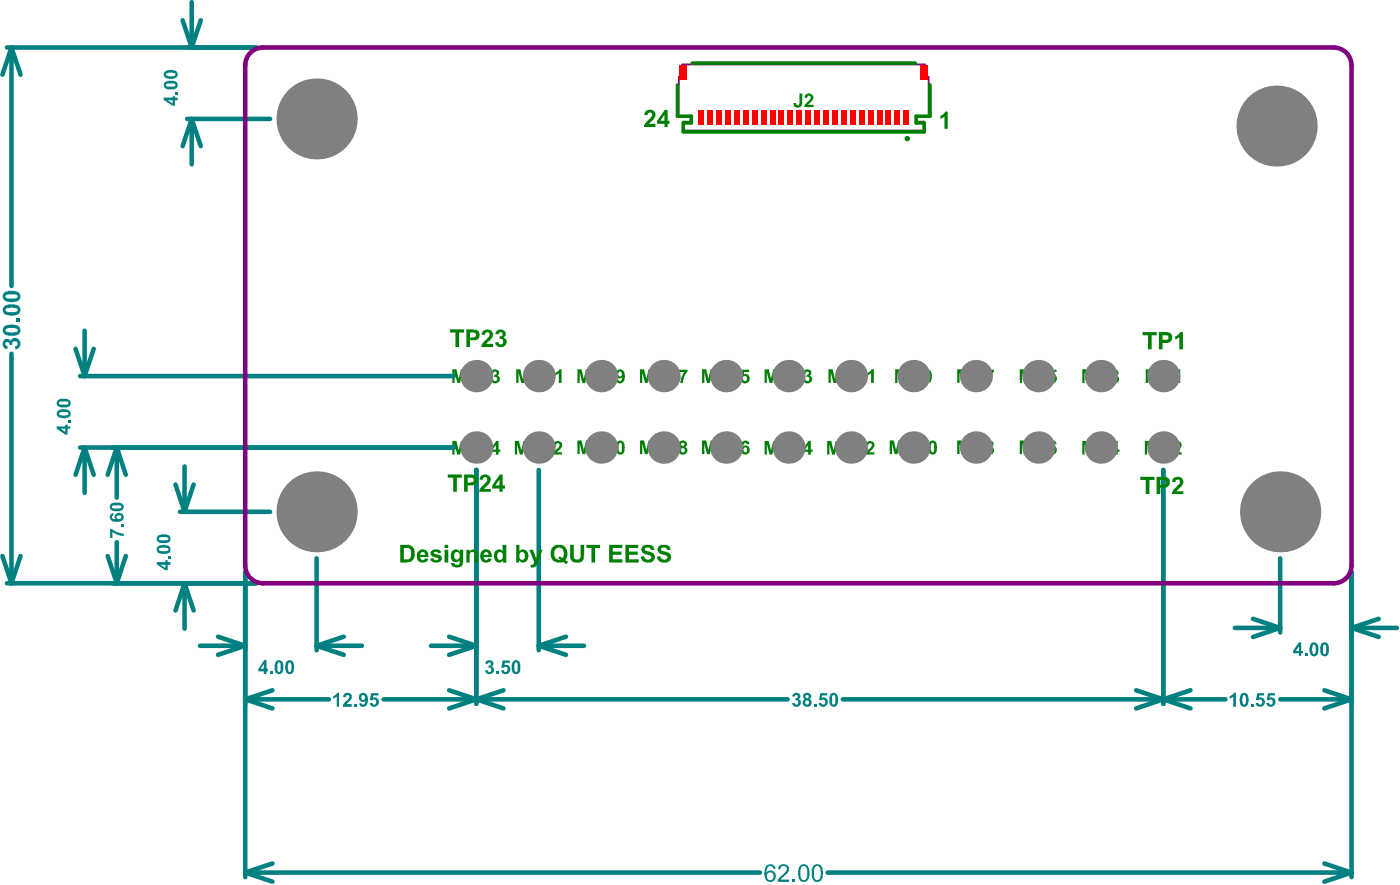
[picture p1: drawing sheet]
<svg xmlns="http://www.w3.org/2000/svg" width="261mm" height="165mm" viewBox="0 0 261 165" stroke-linecap="round" stroke-linejoin="round" font-family="sans-serif">
<path d="M127.4 12h45.3v2.4h.7v7.3h-2.3v1h1.5v1.7h-45v-1.7h1.5v-1h-2.3v-7.3h.6z" fill="none" stroke="#800080" stroke-width=".33"/>
<g fill="#008000">
<path d="M234.6 94.2h.7l.5 1.8 .4-1.8h.8v2.5h-.5v-1.9l-.5 1.9h-.5l-.5-1.9v1.9h-.4z"/>
<path d="M240.2 94.3a.86 .86 0 0 1 1 .1 .86 .86 0 0 1 .2 1l-.9 .9h.9v.4h-1.7l.1-.4 .5-.6a.8 .8 0 0 0 .5-1v-.1a.34 .34 0 0 0-.5 .3v.1h-.6l.1-.4z"/>
<path d="M54.6 94.3h.8l.5 1.7 .4-1.7h.8v2.5h-.5v-2l-.5 2h-.5l-.5-2v2h-.5z"/>
<path d="M60.2 94.4a.86 .86 0 0 1 1.2 .2 .86 .86 0 0 1-.3 1.2l-.6 .6h1v.4l-1.7-.1a1.4 1.4 0 0 1 .8-1l.1-.2a.49 .49 0 0 0 .3-.4 .49 .49 0 0 0-.3-.5l-.3 .1-.1 .3h-.5z"/>
<path d="M61.9 94.3h1.7v.3l-.5 .5-.1 .5a1.35 1.35 0 0 0-.3 1.2h-.5v-.4l.3-.9 .5-.8h-1.1z"/>
<path d="M233.9 22.3h.8l.4 1.7 .4-1.7h.9v2.5h-.5v-1.9l-.6 1.9h-.5l-.5-1.9v1.9h-.4z"/>
<path d="M239.2 22.7a.86 .86 0 0 1 1.2-.3 .86 .86 0 0 1 .2 1.2l-.8 .8h1v.4h-1.7l.1-.4 .5-.6a.8 .8 0 0 0 .5-1l-.1-.1a.34 .34 0 0 0-.5 .2v.2l-.5-.1z"/>
<path d="M54.7 20.9h.7l.5 1.8 .4-1.8h.8v2.5h-.5v-1.9l-.5 1.9h-.5l-.5-1.9v1.9h-.4z"/>
<path d="M60.3 21a.86 .86 0 0 1 .9 .1 .86 .86 0 0 1 .2 1l-.8 .9h.9v.4h-1.7l.1-.4 .5-.6a.8 .8 0 0 0 .5-1l-.1-.1a.34 .34 0 0 0-.5 .3v.2l-.5-.1 .1-.4z"/>
<path d="M62.2 21h1.3v.4h-1v.4a.86 .86 0 0 1 1.1 .7 .86 .86 0 0 1-.9 1l-.5-.1-.3-.5 .5-.1a.38 .38 0 0 0 .5 .3 .38 .38 0 0 0 .1-.6v-.2a.41 .41 0 0 0-.7 0h-.4z"/>
<path d="M96.1 82.3h.8l.4 1.7 .4-1.7h.9v2.5h-.5v-1.9l-.5 1.9h-.5l-.5-1.9v1.9h-.5z"/>
<path d="M101.6 82.4a.85 .85 0 0 1 1.2 .2 .85 .85 0 0 1-.1 1.2l-.6 .6h.9v.4h-1.7l.1-.4 .5-.6a.8 .8 0 0 0 .5-1l-.1-.1a.34 .34 0 0 0-.5 .2v.2l-.5-.1 .1-.3z"/>
<path d="M103.6 82.4a.83 .83 0 0 1 .9-.1 .83 .83 0 0 1 .4 .9l-.1 .4-.8 .8h.9v.4h-1.7l.1-.1a1.74 1.74 0 0 1 1-1.2l.1-.2a.35 .35 0 0 0-.1-.6 .35 .35 0 0 0-.5 .4l-.5-.1z"/>
<path d="M84.5 68.9h.7l.4 1.8 .5-1.8h.8v2.5h-.5v-1.9l-.5 1.9h-.5l-.5-1.9v1.9h-.4z"/>
<path d="M89.8 69.2a.83 .83 0 0 1 1.3-.1 .83 .83 0 0 1-.2 1.3l-.5 .6h.9v.4h-1.7l.1-.4 .5-.6a.8 .8 0 0 0 .5-1l-.1-.1a.34 .34 0 0 0-.5 .3v.1h-.5z"/>
<path d="M91.9 69.1a.77 .77 0 0 1 .9-.1 .77 .77 0 0 1 .4 .8l-.4 .3a.76 .76 0 0 1 .4 1 .76 .76 0 0 1-1 .3h-.2l-.3-.4v-.2h.4a.4 .4 0 0 0 .5 .2 .4 .4 0 0 0 .2-.5 .4 .4 0 0 0-.6-.2l.1-.4a.28 .28 0 0 0 .4-.2 .28 .28 0 0 0-.2-.3 .28 .28 0 0 0-.3 .2h-.5z"/>
<path d="M84.5 82.3h.7l.4 1.7 .5-1.7h.8v2.5h-.5v-1.9l-.5 1.9h-.5l-.5-1.9v1.9h-.4z"/>
<path d="M89.8 82.6a.83 .83 0 0 1 1.3-.1 .83 .83 0 0 1-.2 1.3l-.5 .6h.9v.4h-1.7l.1-.4 .5-.6a.8 .8 0 0 0 .5-1l-.1-.1a.34 .34 0 0 0-.5 .2v.2l-.5-.1z"/>
<path d="M96.4 68.9h.8l.4 1.8 .4-1.8h.8v2.5h-.5v-1.9l-.5 1.9h-.5l-.5-1.9v1.9h-.4z"/>
<path d="M101.6 69.3a.86 .86 0 0 1 1.2-.3 .86 .86 0 0 1 .3 1.2l-.8 .8h.9v.4h-1.6v-.4l.5-.6a.8 .8 0 0 0 .6-1l-.1-.1a.34 .34 0 0 0-.5 .3v.1h-.5z"/>
<path d="M103.7 69.6l.5-.3 .2-.4h.5v2.5h-.6v-1.7l-.6 .3z"/>
<path d="M107.8 82.2h.8l.4 1.8 .4-1.8h.9v2.5h-.5v-1.9l-.5 1.9h-.6l-.5-1.9v1.9h-.4z"/>
<path d="M113.3 82.3a.85 .85 0 0 1 1.2 .2 .85 .85 0 0 1-.2 1.2l-.6 .6h1v.4h-1.7l.1-.4 .5-.6a.8 .8 0 0 0 .5-1l-.1-.1a.34 .34 0 0 0-.5 .3v.1l-.5-.1 .1-.3z"/>
<path d="M107.8 68.9h.8l.4 1.8 .4-1.8h.9v2.5h-.5v-1.9l-.5 1.9h-.6l-.5-1.9v1.9h-.4z"/>
<path d="M113.1 69.6l.3-.1 .5-.6h.3v2.5h-.4v-1.7l-.7 .3z"/>
<path d="M119.5 82.2h.8l.4 1.8 .4-1.8h.8v2.5h-.5v-1.9l-.5 1.9h-.5l-.5-1.9v1.9h-.4z"/>
<path d="M124.9 82.8h.2l.5-.6h.3v2.5h-.4v-1.8l-.7 .4z"/>
<path d="M119.5 68.9h.8l.4 1.8 .4-1.8h.8v2.5h-.5v-1.9l-.5 1.9h-.5l-.5-1.9v1.9h-.4z"/>
<path d="M124.8 69.6l.3-.1 .5-.6h.3v2.5h-.4v-1.7l-.7 .3z"/>
<path d="M126.7 69h1.7v.3l-.2 .1-.5 .9-.2 1.1h-.5v-.2l.3-1 .5-.8h-1.1z"/>
<path d="M131.1 82.2h.7l.5 1.8 .4-1.8h.8v2.5h-.5v-1.9l-.5 1.9h-.5l-.5-1.9v1.9h-.4z"/>
<path d="M136.5 82.8h.2l.5-.6h.3v2.5h-.4v-1.8l-.7 .4z"/>
<path d="M131.1 68.9h.7l.5 1.8 .4-1.8h.8v2.5h-.5v-1.9l-.5 1.9h-.5l-.5-1.9v1.9h-.4z"/>
<path d="M136.5 69.5h.2l.5-.6h.3v2.5h-.4v-1.7l-.7 .3z"/>
<path d="M138.6 69h1.3v.4h-.9l-.1 .4a.86 .86 0 0 1 1.1 .7 .86 .86 0 0 1-.9 1l-.5-.1-.3-.5 .5-.1a.38 .38 0 0 0 .5 .3 .38 .38 0 0 0 .2-.6l-.1-.2a.41 .41 0 0 0-.7 0l-.3-.1z"/>
<path d="M142.8 82.3h.7l.5 1.7 .4-1.7h.8v2.5h-.5v-1.9l-.5 1.9h-.5l-.5-1.9v1.9h-.4z"/>
<path d="M148.2 82.9h.2l.5-.6h.3v2.5h-.4v-1.8l-.7 .4z"/>
<path d="M142.8 68.9h.7l.5 1.8 .4-1.8h.8v2.5h-.5v-1.9l-.5 1.9h-.5l-.5-1.9v1.9h-.4z"/>
<path d="M148.2 69.5h.2l.5-.6h.3v2.5h-.4v-1.7l-.7 .3z"/>
<path d="M150 69.2h.1a.73 .73 0 0 1 .9-.3 .73 .73 0 0 1 .5 .8v.1l-.4 .3a.76 .76 0 0 1 .4 1 .76 .76 0 0 1-1 .3h-.2l-.3-.4v-.2h.4a.4 .4 0 0 0 .5 .2 .4 .4 0 0 0 .2-.5 .4 .4 0 0 0-.5-.2v-.4a.28 .28 0 0 0 .4-.2 .28 .28 0 0 0-.2-.3 .28 .28 0 0 0-.3 .2h-.5z"/>
<path d="M154.4 82.3h.8l.4 1.7 .5-1.7h.8v2.5h-.5v-1.9l-.5 1.9h-.5l-.5-1.9v1.9h-.5z"/>
<path d="M159.9 82.9h.1l.5-.6h.4v2.5h-.4v-1.8l-.7 .4z"/>
<path d="M161.7 82.6h.1a.78 .78 0 0 1 .8-.3 .78 .78 0 0 1 .6 .6v.1a1.08 1.08 0 0 1-.6 1l-.3 .4h.9v.4h-1.6v-.1a1.74 1.74 0 0 1 1-1.2l.1-.2a.35 .35 0 0 0-.1-.6 .35 .35 0 0 0-.5 .4l-.5-.1z"/>
<path d="M154.7 68.9h.8l.4 1.8 .4-1.8h.9v2.5h-.6v-1.9l-.5 1.9h-.5l-.5-1.9v1.9h-.4z"/>
<path d="M160 69.6l.3-.1 .5-.6h.3v2.5h-.4v-1.7l-.7 .3z"/>
<path d="M162 69.6l.5-.3 .2-.4h.5v2.5h-.5v-1.7l-.7 .3z"/>
<path d="M166.1 82.2h.8l.4 1.8 .4-1.8h.9v2.5h-.5v-1.9l-.5 1.9h-.5l-.6-1.9v1.9h-.4z"/>
<path d="M171.5 82.8h.2l.5-.6h.4v2.5h-.5v-1.8l-.6 .4z"/>
<path d="M167.1 68.9h.8l.4 1.8 .4-1.8h.9v2.5h-.5v-1.9l-.5 1.9h-.5l-.5-1.9v1.9h-.5z"/>
<path d="M178.7 82.2h.8l.4 1.8 .4-1.8h.9v2.5h-.5v-1.9l-.5 1.9h-.5l-.5-1.9v1.9h-.5z"/>
<path d="M178.7 68.9h.8l.4 1.8 .4-1.8h.9v2.5h-.5v-1.9l-.5 1.9h-.5l-.5-1.9v1.9h-.5z"/>
<path d="M184 69h1.6v.4l-.4 .3-.4 1-.1 .7h-.4v-.5l.3-.7 .5-.8h-1.1z"/>
<path d="M190.4 82.2h.8l.4 1.8 .4-1.8h.9v2.5h-.5v-1.9l-.6 1.9h-.5l-.5-1.9v1.9h-.4z"/>
<path d="M190.4 68.9h.8l.4 1.8 .4-1.8h.9v2.5h-.5v-1.9l-.6 1.9h-.5l-.5-1.9v1.9h-.4z"/>
<path d="M195.9 69h1.4v.4h-1v.4a.88 .88 0 0 1 1 1.1 .88 .88 0 0 1-1.4 .4l-.2-.5h.4a.4 .4 0 0 0 .6 .3 .4 .4 0 0 0 .1-.7 .37 .37 0 0 0-.4-.3 .37 .37 0 0 0-.3 .2l-.4-.1z"/>
<path d="M202.1 82.3h.8l.4 1.7 .4-1.7h.8v2.5h-.5v-1.9l-.5 1.9h-.5l-.5-1.9v1.9h-.4z"/>
<path d="M202.1 68.9h.8l.4 1.8 .4-1.8h.8v2.5h-.5v-1.9l-.5 1.9h-.5l-.5-1.9v1.9h-.4z"/>
<path d="M207.4 69.2a.78 .78 0 0 1 .9-.3 .78 .78 0 0 1 .6 .7l-.1 .3-.3 .2a.78 .78 0 0 1 .3 1 .78 .78 0 0 1-1 .3l-.3-.1-.2-.5h.5a.38 .38 0 0 0 .5 .3 .38 .38 0 0 0 .1-.6l-.2-.3-.3 .1v-.4a.31 .31 0 0 0 .5-.2 .31 .31 0 0 0-.3-.4 .31 .31 0 0 0-.3 .4l-.5-.1z"/>
<path d="M213.8 82.3h.7l.5 1.7 .4-1.7h.8v2.5h-.5v-1.9l-.5 1.9h-.5l-.5-1.9v1.9h-.4z"/>
<path d="M219.1 82.6a.83 .83 0 0 1 1.3-.1 .83 .83 0 0 1-.2 1.3l-.5 .6h.9v.4h-1.7l.1-.4 .5-.6a.8 .8 0 0 0 .5-1l-.1-.1a.34 .34 0 0 0-.5 .2v.2l-.5-.1z"/>
<path d="M213.9 68.9h.8l.4 1.8 .4-1.8h.9v2.5h-.5v-1.9l-.5 1.9h-.5l-.5-1.9v1.9h-.5z"/>
<path d="M219.3 69.6l.2-.1 .5-.6h.4v2.5h-.5v-1.7l-.6 .3z"/>
<path d="M149.3 17.4h.5v1.6a.83 .83 0 0 1-.6 1.1 .83 .83 0 0 1-1-.6v-.3h.4a.35 .35 0 0 0 .3 .4 .35 .35 0 0 0 .4-.4z"/>
<path d="M150.4 17.7a.94 .94 0 0 1 1.5 .5l-.2 .5-.8 .9h1v.4h-1.8l.2-.5 .5-.5a.81 .81 0 0 0 .5-1.1h-.4l-.2 .1v.3l-.5-.1z"/>
<path d="M238.1 94.6v.8h.3a.39 .39 0 0 0 .5-.4 .39 .39 0 0 0-.4-.4zM237.5 94.2h.9a.85 .85 0 0 1 1 1.1 .81 .81 0 0 1-1 .5h-.3v.9h-.6z"/>
<path d="M242.3 94.9a.33 .33 0 0 0 .6 0 .33 .33 0 0 0-.6 0zM242.4 95.6a.42 .42 0 0 0-.1 .6 .42 .42 0 0 0 .6 .1l.1-.2a.46 .46 0 0 0-.6-.5zM241.9 94.4a.85 .85 0 0 1 .9-.1 .85 .85 0 0 1 .6 .7l-.4 .4a.8 .8 0 0 1 .3 1.1 .8 .8 0 0 1-1.1 .3 .8 .8 0 0 1-.3-1.1l.3-.3-.3-.3z"/>
<path d="M58.1 94.7v.7h.4a.37 .37 0 0 0 .5-.4 .37 .37 0 0 0-.5-.3zM57.6 94.3h.9a.81 .81 0 0 1 1.1 .7 .81 .81 0 0 1-1.1 .8h-.4v1h-.5z"/>
<path d="M237.4 22.7v.7h.3a.39 .39 0 0 0 .5-.3 .39 .39 0 0 0-.4-.4zM236.9 22.3h.8a.85 .85 0 0 1 1 1.1 .81 .81 0 0 1-1 .5h-.3v.9h-.5z"/>
<path d="M241.4 22.5a.84 .84 0 0 1 1.4 .4h-.5a.39 .39 0 0 0-.6-.1 .39 .39 0 0 0 0 .6 .73 .73 0 0 1 .9 0 .73 .73 0 0 1 .1 1 .86 .86 0 0 1-1.1 .4 .86 .86 0 0 1-.5-1v-.7zM241.9 23.5a.5 .5 0 0 0-.3 .6 .5 .5 0 0 0 .6 .4 .6 .6 0 0 0-.3-1z"/>
<path d="M58.1 21.3v.8h.4a.39 .39 0 0 0 .5-.3 .39 .39 0 0 0-.4-.5zM57.6 20.9h.9a.85 .85 0 0 1 1 1.1 .81 .81 0 0 1-1 .5h-.4v.9h-.5z"/>
<path d="M99.6 82.7v.7h.3a.39 .39 0 0 0 .6-.3 .39 .39 0 0 0-.5-.4zM99.1 82.3h.8a.85 .85 0 0 1 1.1 1.1 .81 .81 0 0 1-1.1 .5h-.3v.9h-.5z"/>
<path d="M87.9 69.3v.8h.4a.39 .39 0 0 0 .5-.4 .39 .39 0 0 0-.4-.4zM87.4 68.9h.9a.85 .85 0 0 1 1 1.1 .81 .81 0 0 1-1 .5h-.4v.9h-.5z"/>
<path d="M87.9 82.7v.7h.4a.39 .39 0 0 0 .5-.3 .39 .39 0 0 0-.4-.4zM87.4 82.3h.9a.85 .85 0 0 1 1 1.1 .81 .81 0 0 1-1 .5h-.4v.9h-.5z"/>
<path d="M92.6 83l-.6 .9h.6zM92.7 82.3h.4v1.6h.3v.4h-.3v.5h-.5v-.5h-1v-.4z"/>
<path d="M99.9 69.3v.8h.3a.39 .39 0 0 0 .5-.4 .39 .39 0 0 0-.4-.4zM99.4 68.9h.8a.85 .85 0 0 1 1 1.1 .81 .81 0 0 1-1 .5h-.3v.9h-.5z"/>
<path d="M111.3 82.6v.8h.3a.39 .39 0 0 0 .5-.4 .39 .39 0 0 0-.4-.4zM110.8 82.2h.8a.85 .85 0 0 1 1 1.1 .81 .81 0 0 1-1 .5h-.3v.9h-.5z"/>
<path d="M115.7 82.6l-.2 .7a1.1 1.1 0 0 0 .3 1.1h.2l.1-.2v-.6a.76 .76 0 0 0-.3-1zM115.4 82.3h.2a.64 .64 0 0 1 .9 .5l.2 .6-.1 .1a.95 .95 0 0 1-.9 1.3 1.44 1.44 0 0 1-.7-1.5l.1-.6z"/>
<path d="M111.3 69.3v.8h.3a.39 .39 0 0 0 .5-.4 .39 .39 0 0 0-.4-.4zM110.8 68.9h.8a.85 .85 0 0 1 1 1.1 .81 .81 0 0 1-1 .5h-.3v.9h-.5z"/>
<path d="M115.5 69.4v.2a.36 .36 0 0 0 .1 .6 .36 .36 0 0 0 .5-.4l-.1-.2a.28 .28 0 0 0-.2-.3 .28 .28 0 0 0-.3 .1zM115.3 69.1a.9 .9 0 0 1 .9 0 .9 .9 0 0 1 .4 .9l.1 .3a1.15 1.15 0 0 1-1 1.2h-.2a.44 .44 0 0 1-.4-.5l-.1-.1 .5-.1a.33 .33 0 0 0 .5 .3 .33 .33 0 0 0 .1-.5l.1-.2a.78 .78 0 0 1-1 0 .78 .78 0 0 1-.2-.9z"/>
<path d="M123 82.6v.8h.3a.39 .39 0 0 0 .5-.4 .39 .39 0 0 0-.4-.4zM122.5 82.2h.8a.85 .85 0 0 1 1 1.1 .81 .81 0 0 1-1 .5h-.3v.9h-.5z"/>
<path d="M127.2 82.9a.33 .33 0 0 0 .6 0 .33 .33 0 0 0-.6 0zM127.2 83.7v.2a.37 .37 0 0 0 .2 .5 .37 .37 0 0 0 .5-.2 .37 .37 0 0 0-.2-.5zM126.9 82.4a.85 .85 0 0 1 .8-.2 .85 .85 0 0 1 .6 .7l-.3 .5a.8 .8 0 0 1 .2 1 .8 .8 0 0 1-1.1 .3 .8 .8 0 0 1-.3-1l.3-.3-.3-.3z"/>
<path d="M123 69.3v.8h.3a.39 .39 0 0 0 .5-.4 .39 .39 0 0 0-.4-.4zM122.5 68.9h.8a.85 .85 0 0 1 1 1.1 .81 .81 0 0 1-1 .5h-.3v.9h-.5z"/>
<path d="M134.6 82.6v.8h.3a.39 .39 0 0 0 .5-.4 .39 .39 0 0 0-.4-.4zM134 82.2h.9a.85 .85 0 0 1 1 1.1 .81 .81 0 0 1-1 .5h-.3v.9h-.6z"/>
<path d="M138.8 82.3a.87 .87 0 0 1 1.2 .6l-.5-.1a.39 .39 0 0 0-.6-.1 .39 .39 0 0 0 0 .6 .73 .73 0 0 1 .9 .1 .73 .73 0 0 1 .1 .9 .86 .86 0 0 1-1.1 .4 .86 .86 0 0 1-.5-1 1.76 1.76 0 0 1 .5-1.4zM139 83.5a.52 .52 0 0 0-.1 .6 .52 .52 0 0 0 .5 .3 .6 .6 0 0 0-.3-1z"/>
<path d="M134.6 69.3v.8h.3a.39 .39 0 0 0 .5-.4 .39 .39 0 0 0-.4-.4zM134 68.9h.9a.85 .85 0 0 1 1 1.1 .81 .81 0 0 1-1 .5h-.3v.9h-.6z"/>
<path d="M146.2 82.7v.7h.4a.39 .39 0 0 0 .5-.3 .39 .39 0 0 0-.4-.4zM145.7 82.3h.9a.85 .85 0 0 1 1 1.1 .81 .81 0 0 1-1 .5h-.4v.9h-.5z"/>
<path d="M150.9 83l-.6 .9h.6zM151 82.3h.4v1.6h.3v.4h-.3v.5h-.5v-.5h-1v-.4z"/>
<path d="M146.2 69.3v.8h.4a.39 .39 0 0 0 .5-.4 .39 .39 0 0 0-.4-.4zM145.7 68.9h.9a.85 .85 0 0 1 1 1.1 .81 .81 0 0 1-1 .5h-.4v.9h-.5z"/>
<path d="M157.9 82.7v.7h.4a.39 .39 0 0 0 .5-.3 .39 .39 0 0 0-.5-.4zM157.4 82.3h.9a.85 .85 0 0 1 1 1.1 .81 .81 0 0 1-1 .5h-.4v.9h-.5z"/>
<path d="M158.2 69.3v.8h.3a.39 .39 0 0 0 .5-.4 .39 .39 0 0 0-.4-.4zM157.7 68.9h.8a.85 .85 0 0 1 1 1.1 .81 .81 0 0 1-1 .5h-.3v.9h-.5z"/>
<path d="M169.6 82.6v.8h.3a.39 .39 0 0 0 .5-.4 .39 .39 0 0 0-.4-.4zM169.1 82.2h.8a.85 .85 0 0 1 1 1.1 .81 .81 0 0 1-1 .5h-.3v.9h-.5z"/>
<path d="M174 82.6l-.2 .7a1.1 1.1 0 0 0 .3 1.1h.2l.1-.2v-.6a.76 .76 0 0 0-.3-1zM173.5 82.5h.1a.67 .67 0 0 1 .7-.3 .67 .67 0 0 1 .5 .7l.2 .5-.1 .1a.95 .95 0 0 1-.9 1.3 1.44 1.44 0 0 1-.7-1.5z"/>
<path d="M170.6 69.3v.8h.3a.39 .39 0 0 0 .6-.4 .39 .39 0 0 0-.5-.4zM170.1 68.9h.8a.85 .85 0 0 1 1.1 1.1 .81 .81 0 0 1-1.1 .5h-.3v.9h-.5z"/>
<path d="M172.9 69.4a.5 .5 0 0 0-.1 .6 .5 .5 0 0 0 .5 .2 .52 .52 0 0 0 .2-.5 .52 .52 0 0 0-.5-.4zM172.4 69.3a.9 .9 0 0 1 1.1-.3 .9 .9 0 0 1 .5 1.1v.1a1.02 1.02 0 0 1-1.4 1.2l-.2-.5 .4-.1a.35 .35 0 0 0 .4 .3 .35 .35 0 0 0 .3-.4v-.3a.73 .73 0 0 1-1 0 .73 .73 0 0 1-.1-.9z"/>
<path d="M182.2 82.6v.8h.3a.39 .39 0 0 0 .5-.4 .39 .39 0 0 0-.4-.4zM181.7 82.2h.8a.85 .85 0 0 1 1.1 1.1 .81 .81 0 0 1-1.1 .5h-.3v.9h-.5z"/>
<path d="M184.5 82.9a.31 .31 0 0 0 .6 0 .31 .31 0 0 0-.6 0zM184.3 84a.4 .4 0 0 0 .8 0 .4 .4 0 0 0-.8 0zM184.1 82.5a.77 .77 0 0 1 .8-.3 .77 .77 0 0 1 .6 .7v.2l-.3 .3a.78 .78 0 0 1 .3 1 .78 .78 0 0 1-.9 .4 .76 .76 0 0 1-.7-.6 .76 .76 0 0 1 .4-.8l-.3-.5z"/>
<path d="M182.2 69.3v.8h.3a.39 .39 0 0 0 .5-.4 .39 .39 0 0 0-.4-.4zM181.7 68.9h.8a.85 .85 0 0 1 1.1 1.1 .81 .81 0 0 1-1.1 .5h-.3v.9h-.5z"/>
<path d="M193.9 82.6v.8h.3a.39 .39 0 0 0 .5-.4 .39 .39 0 0 0-.4-.4zM193.4 82.2h.8a.85 .85 0 0 1 1 1.1 .81 .81 0 0 1-1 .5h-.3v.9h-.5z"/>
<path d="M195.9 82.4a.8 .8 0 0 1 1.4 .3v.2h-.5a.3 .3 0 0 0-.4-.3 .3 .3 0 0 0-.2 .3l-.1 .4a.79 .79 0 0 1 1.3 .5 .86 .86 0 0 1-.6 .9 .86 .86 0 0 1-1.1-.4v-1.4zM196.3 83.5v.1a.43 .43 0 0 0-.1 .6 .43 .43 0 0 0 .6 .1 .46 .46 0 0 0 0-.6 .46 .46 0 0 0-.5-.2z"/>
<path d="M193.9 69.3v.8h.3a.39 .39 0 0 0 .5-.4 .39 .39 0 0 0-.4-.4zM193.4 68.9h.8a.85 .85 0 0 1 1 1.1 .81 .81 0 0 1-1 .5h-.3v.9h-.5z"/>
<path d="M205.6 82.7v.7h.3a.39 .39 0 0 0 .5-.3 .39 .39 0 0 0-.4-.4zM205.1 82.3h.8a.85 .85 0 0 1 1 1.1 .81 .81 0 0 1-1 .5h-.3v.9h-.5z"/>
<path d="M208.3 83l-.6 .9h.6zM208.4 82.3h.3v1.6h.3v.4h-.3v.5h-.4v-.5h-1v-.4z"/>
<path d="M205.6 69.3v.8h.3a.39 .39 0 0 0 .5-.4 .39 .39 0 0 0-.4-.4zM205.1 68.9h.8a.85 .85 0 0 1 1 1.1 .81 .81 0 0 1-1 .5h-.3v.9h-.5z"/>
<path d="M217.2 82.7v.7h.4a.39 .39 0 0 0 .5-.3 .39 .39 0 0 0-.4-.4zM216.7 82.3h.9a.85 .85 0 0 1 1 1.1 .81 .81 0 0 1-1 .5h-.4v.9h-.5z"/>
<path d="M217.4 69.3v.8h.3a.39 .39 0 0 0 .6-.4 .39 .39 0 0 0-.5-.4zM216.9 68.9h.8a.85 .85 0 0 1 1.1 1.1 .81 .81 0 0 1-1.1 .5h-.3v.9h-.5z"/>
</g>
<g fill="none" stroke="#008080" stroke-width=".85">
<path d="M1.3 8.9h46.6M2.1 8.9l1.7 5M2.1 8.9l-1.6 5M2.1 8.9v44.5M34.1 3.8l1.7 5.1M35.8 .4v8.5M37.5 3.8l-1.7 5.1M34.9 22.2h15.5M35.8 22.2l1.7 5.1M35.8 22.2l-1.7 5.1M35.8 22.2v8.4M2.1 66v42.8"/>
<path d="M14.1 65.1l1.7 5.1M15 70.2h69.8M15.8 61.7v8.5M17.5 65.1l-1.7 5.1M15 83.5h69.8M15.8 83.5l1.7 5.1M15.8 83.5l-1.7 5.1M15.8 83.5v8.5M21.8 83.5l1.7 5.1M21.8 83.5l-1.7 5.1M21.8 83.5v9.3M32.8 90.4l1.7 5.1"/>
<path d="M33.6 95.5h16.8M34.5 87v8.5M36.2 90.4l-1.7 5.1M88.9 87.7v43.6M100.6 87.7v33.6M217.2 87.7v43.6M.5 103.7l1.6 5.1M1.3 108.8h46.6M3.8 103.7l-1.7 5.1M20.1 103.7l1.7 5.1M21.8 101.1v7.7M23.5 103.7l-1.7 5.1"/>
<path d="M34.5 108.8l1.7 5.1M34.5 108.8l-1.7 5.1M34.5 108.8v8.5M40.7 118.8l5.1 1.7M45.8 106.7v56.9M59.1 104.2v17.1M64.2 118.8l-5.1 1.7M83.9 118.8l5 1.7M105.7 118.8l-5.1 1.7M230.6 117.1h8.4M234 115.4l5 1.7M239 117.1l-5 1.7"/>
<path d="M239 104.2v13.8M252.4 117.1l5 1.7M252.4 117.1h8.4M252.4 106.7v56.9M257.4 115.4l-5 1.7M37.3 120.5h8.5M45.8 120.5l-5.1 1.7M45.8 130.5h15.6M45.8 130.5l5.1 1.7M50.9 128.8l-5.1 1.7M59.1 120.5l5.1 1.7M59.1 120.5h8.5"/>
<path d="M71.6 130.5h75.5M80.5 120.5h8.4M83.9 128.8l10.1 3.4M88.9 120.5l-5 1.7M94 128.8l-10.1 3.4M100.6 120.5h8.5M100.6 120.5l5.1 1.7M157.4 130.5h71.4M212.1 128.8l10.2 3.4M222.3 128.8l-10.2 3.4M239 130.5h13.4M247.3 128.8l5.1 1.7"/>
<path d="M252.4 130.5l-5.1 1.7M45.8 162.8l5.1 1.7M45.8 162.8h96.1M50.9 161.1l-5.1 1.7M154.5 162.8h97.9M247.3 161.1l5.1 1.7M252.4 162.8l-5.1 1.7"/>
</g>
<g fill="#008080">
<path d="M32.7 17.1h.5v.5h-.5z"/>
<path d="M31.3 103.8h.5v.4h-.5z"/>
<path d="M20.6 98.7h.3l.8 .6 .9 .2h.5v.5l-1.2-.2-.9-.5v1.1h-.4z"/>
<path d="M22.6 97.7h.5v.6h-.5z"/>
<path d="M12.7 78.4h.4v.5h-.4z"/>
<path d="M243.6 121.9h.5v.5h-.5z"/>
<path d="M50.4 125.3h.5v.5h-.5z"/>
<path d="M229.6 129.9l.5-.2 .3-.5h.4v2.7h-.5v-1.9l-.7 .3z"/>
<path d="M233.6 131.3h.5v.6h-.5z"/>
<path d="M234.8 129.3h1.2v.4h-.8l-.1 .5a.87 .87 0 0 1 1.1 .9 .87 .87 0 0 1-1.3 .7l-.4-.4v-.2l.4-.1a.39 .39 0 0 0 .5 .3 .39 .39 0 0 0 .3-.5l-.1-.1a.37 .37 0 0 0-.3-.3 .37 .37 0 0 0-.4 .2l-.4-.1z"/>
<path d="M236.8 129.3h1.3v.4h-1l-.1 .5a.87 .87 0 0 1 1.1 .6 .87 .87 0 0 1-.7 1.1h-.1a.74 .74 0 0 1-.9-.7l.6-.1a.36 .36 0 0 0 .4 .3 .36 .36 0 0 0 .2-.5l-.1-.2a.41 .41 0 0 0-.6 0l-.4-.1z"/>
<path d="M62.3 129.8l.4-.1 .3-.5h.3v2.7h-.4v-1.9l-.7 .3z"/>
<path d="M64.3 129.4a.84 .84 0 0 1 1.2 0 .84 .84 0 0 1 0 1.2l-.8 .7h1v.6h-1.7l.1-.2a1.74 1.74 0 0 1 .9-1.2 .45 .45 0 0 0 .2-.5 .45 .45 0 0 0-.5-.3l-.1 .1v.3l-.5-.1z"/>
<path d="M66.2 131.3h.4v.6h-.4z"/>
<path d="M69.3 129.3h1.4v.4h-1l-.1 .5a.88 .88 0 0 1 1.1 1.1 .88 .88 0 0 1-1.5 .3l-.1-.4 .4-.1a.4 .4 0 0 0 .6 .3 .4 .4 0 0 0 .1-.6 .37 .37 0 0 0-.4-.3 .37 .37 0 0 0-.3 .2l-.4-.1z"/>
<path d="M148.2 129.4a.78 .78 0 0 1 .8-.1 .78 .78 0 0 1 .5 .8l-.4 .3a.76 .76 0 0 1 .4 1 .76 .76 0 0 1-.9 .5l-.5-.2-.3-.5 .6-.1a.38 .38 0 0 0 .3 .3 .38 .38 0 0 0 .4-.3 .38 .38 0 0 0-.3-.4h-.3v-.5a.34 .34 0 0 0 .5-.1 .34 .34 0 0 0-.3-.5 .34 .34 0 0 0-.3 .4l-.5-.1z"/>
<path d="M152 131.3h.4v.6h-.4z"/>
<path d="M153.2 129.3h1.2v.4h-.9l-.1 .5a.87 .87 0 0 1 1.2 .6 .87 .87 0 0 1-.8 1.1 .89 .89 0 0 1-1-.7l.5-.1a.38 .38 0 0 0 .6 .3 .38 .38 0 0 0 .1-.6 .38 .38 0 0 0-.3-.3 .38 .38 0 0 0-.4 .2l-.4-.1z"/>
<path d="M90.8 123.3a.88 .88 0 0 1 1.4 .5l-.2 .4-.3 .1a.76 .76 0 0 1 .5 1 .76 .76 0 0 1-1 .5l-.3-.1-.3-.5 .5-.2a.36 .36 0 0 0 .4 .3 .36 .36 0 0 0 .2-.5 .34 .34 0 0 0-.5-.2v-.4a.28 .28 0 0 0 .4-.2 .28 .28 0 0 0-.2-.4 .28 .28 0 0 0-.3 .3l-.5-.1z"/>
<path d="M92.7 125.3h.5v.5h-.5z"/>
<path d="M93.9 123.2h1.3v.4h-.9l-.1 .5a.88 .88 0 0 1 1.1 1 .88 .88 0 0 1-1.4 .5l-.3-.5 .4-.1a.41 .41 0 0 0 .6 .3 .41 .41 0 0 0 .2-.6 .41 .41 0 0 0-.3-.3 .41 .41 0 0 0-.5 .2h-.4z"/>
<path d="M.8 63.4a.85 .85 0 0 1 1.2 .2 .86 .86 0 0 1 .8-.6 .86 .86 0 0 1 .8 .6 1 1 0 0 1-.6 1.6l-.2-.6a.46 .46 0 0 0 .5-.6 .46 .46 0 0 0-.7-.3 .47 .47 0 0 0-.3 .7l-.5-.1a.39 .39 0 0 0-.4-.5 .39 .39 0 0 0-.3 .6l.3 .2-.1 .6a1.15 1.15 0 0 1-.5-1.8z"/>
<path d="M3.1 59.4h.6v.6h-.6z"/>
<path d="M145.6 161.4a1.01 1.01 0 0 1 1.3 0 1.01 1.01 0 0 1 .3 1.3l-1.5 1.4h1.6v.4h-2.1v-.3l.3-.4 .8-.8a.97 .97 0 0 0 .4-1.4 .77 .77 0 0 0-1.1 .6l-.3-.1v-.3z"/>
<path d="M148 164h.4v.5h-.4z"/>
<path d="M31.3 18.7l.9 .6v-.6zM30.6 18.2h1.6v-.3h.5v.3h.5v.5h-.5v1h-.5l-1.6-1.1z"/>
<path d="M31.1 15.7a.19 .19 0 0 0-.1 .3 .19 .19 0 0 0 .2 .1l1.1 .1a.33 .33 0 0 0 .5-.4 .33 .33 0 0 0-.6-.2zM30.8 15.3a2.34 2.34 0 0 1 2.3 .1 .95 .95 0 0 1-.2 1 .95 .95 0 0 1-1 .3h-.1a1.03 1.03 0 0 1-1.2-1z"/>
<path d="M31.1 13.7a.27 .27 0 0 0-.1 .4 .27 .27 0 0 0 .4 0l.3 .1a1.1 1.1 0 0 0 1.1-.2v-.1a.26 .26 0 0 0-.2-.3 .26 .26 0 0 0-.3 0l-.8-.1zM30.7 13.4l.4-.3 .7-.1a1.36 1.36 0 0 1 1.4 .7 1.01 1.01 0 0 1-1 1h-.3a1.44 1.44 0 0 1-1.3-.5v-.4z"/>
<path d="M30 105.4l.9 .6v-.6zM29.3 104.9h1.6v-.4h.4v.4h.5v.5h-.5v1h-.4l-1.6-1.1z"/>
<path d="M29.8 102.2a.36 .36 0 0 0-.1 .5 .36 .36 0 0 0 .4 .1h.2a1.11 1.11 0 0 0 1.2-.3 .34 .34 0 0 0-.5-.3zM29.6 101.8l1-.2a1.34 1.34 0 0 1 1.2 .7 .92 .92 0 0 1-1.1 1h-.2a1.46 1.46 0 0 1-1.2-.5v-.6z"/>
<path d="M29.8 100.3a.33 .33 0 0 0 0 .4 .33 .33 0 0 0 .4 .1h.9a.28 .28 0 0 0 .4-.2 .28 .28 0 0 0-.4-.3zM29.5 99.9l1.1-.2a.95 .95 0 0 1 1.2 1.1 1.47 1.47 0 0 1-1.7 .5 .81 .81 0 0 1-.8-.5 .81 .81 0 0 1 .2-.9z"/>
<path d="M20.6 96.1l.2-.3 .4-.1v.5a.33 .33 0 0 0-.3 .5 .33 .33 0 0 0 .5 .1l.2 .1a.79 .79 0 0 1 .1-1 .79 .79 0 0 1 1-.1h.1a.89 .89 0 0 1 .1 1.1 .89 .89 0 0 1-1 .4h-.2a.95 .95 0 0 1-1-.2 .95 .95 0 0 1-.1-1zM21.8 96.2a.45 .45 0 0 0 .3 .7 .45 .45 0 0 0 .6-.4l-.2-.4z"/>
<path d="M21.1 94.3a.39 .39 0 0 0 0 .5 .39 .39 0 0 0 .5 .1 1.1 1.1 0 0 0 1.1-.3v-.2l-.2-.1zM20.7 93.9l.5-.1h.5a.95 .95 0 0 1 1.1 .1 .95 .95 0 0 1 .2 1.1l-.2 .1a2.1 2.1 0 0 1-2.2-.1l-.1-.6z"/>
<path d="M11.3 80l.9 .6v-.6zM10.6 79.6h1.6v-.4h.4v.4h.5v.4h-.5v1.1h-.4l-1.6-1.1z"/>
<path d="M11 77a.37 .37 0 0 0 .1 .4 .37 .37 0 0 0 .4 0l.1 .1a1.35 1.35 0 0 0 1.2-.2v-.2a1.45 1.45 0 0 0-1.3-.3zM10.8 76.6l.7-.3h.4a1.05 1.05 0 0 1 1.3 1.1h-.1a.97 .97 0 0 1-1 .6h-.4a.97 .97 0 0 1-1-.6l-.1-.4z"/>
<path d="M11.1 75v.1a.34 .34 0 0 0 .1 .4 .34 .34 0 0 0 .4 0h.7a.34 .34 0 0 0 .5-.3 .34 .34 0 0 0-.5-.3zM10.8 74.6l.5-.2h.6a1.12 1.12 0 0 1 1.3 .6 .96 .96 0 0 1-1.3 1 1.06 1.06 0 0 1-1.3-.9z"/>
<path d="M242.5 120.6l-.6 .8h.6zM242.5 119.8h.5v1.6h.3v.5h-.3v.5h-.5v-.5h-1.1v-.5z"/>
<path d="M245.2 120.3l-.1 .5a1.14 1.14 0 0 0 .2 1.2h.1a1.98 1.98 0 0 0 .2-1.6l-.1-.1zM244.7 120.1a.85 .85 0 0 1 1-.2 .85 .85 0 0 1 .5 .8v.5a1.06 1.06 0 0 1-1 1.3 1.03 1.03 0 0 1-.7-1.1v-.5z"/>
<path d="M247.2 120.3l-.2 .2v.4a1.1 1.1 0 0 0 .3 1.1 .81 .81 0 0 0 .3-1.1v-.1a.44 .44 0 0 0-.4-.5zM246.8 120a.9 .9 0 0 1 1 0 .9 .9 0 0 1 .3 1 1.06 1.06 0 0 1-.9 1.5 1.45 1.45 0 0 1-.7-1.8z"/>
<path d="M49.3 123.9l-.6 .8h.6zM49.3 123.1h.5v1.6h.2v.6h-.2v.5h-.5v-.5h-1.1v-.5z"/>
<path d="M52 123.6l-.2 .6a1.35 1.35 0 0 0 .2 1.1h.3l.1-.6a1.35 1.35 0 0 0-.3-1.1zM51.5 123.5a.81 .81 0 0 1 .9-.3 .81 .81 0 0 1 .5 .9v.2a1.09 1.09 0 0 1-.6 1.5 .89 .89 0 0 1-1-1v-.8z"/>
<path d="M54 123.6a1.27 1.27 0 0 0-.2 1.3 .28 .28 0 0 0 .2 .4 .28 .28 0 0 0 .3-.3l.1-.3a1.11 1.11 0 0 0-.3-1.1zM53.6 123.3a.89 .89 0 0 1 .9 0 .89 .89 0 0 1 .4 .9v.1a1.26 1.26 0 0 1-.7 1.5 1.03 1.03 0 0 1-1-1.2l.1-.8z"/>
<path d="M232.2 129.7l-.2 .5a1.35 1.35 0 0 0 .2 1.2h.2a1.45 1.45 0 0 0 .2-1.2l-.1-.5zM231.8 129.4a.89 .89 0 0 1 1.3 .8v.4a1.05 1.05 0 0 1-1 1.3l-.1-.1a.97 .97 0 0 1-.5-1v-.9z"/>
<path d="M67.6 129.7a.53 .53 0 0 0-.1 .5 .53 .53 0 0 0 .5 .4 .53 .53 0 0 0 .1-.6 .53 .53 0 0 0-.5-.3zM67.1 129.6h.1a.81 .81 0 0 1 .9-.3 .81 .81 0 0 1 .5 .9l.1 .3a1.2 1.2 0 0 1-.8 1.4h-.3a.32 .32 0 0 1-.4-.4l-.2-.2 .5-.1a.31 .31 0 0 0 .4 .2 .31 .31 0 0 0 .2-.4l.1-.2a.79 .79 0 0 1-1-.1 .79 .79 0 0 1-.1-1z"/>
<path d="M150.4 130a.31 .31 0 0 0 .6 0 .31 .31 0 0 0-.6 0zM150.3 131.1a.4 .4 0 0 0 .8 0 .4 .4 0 0 0-.8 0zM150 129.5a.84 .84 0 0 1 1.4 .2l.1 .4-.4 .3a.79 .79 0 0 1 .2 1.2 .79 .79 0 0 1-1.2 0 .69 .69 0 0 1 .2-1.2l-.3-.2z"/>
<path d="M155.5 129.7l-.1 .1v1.2a.33 .33 0 0 0 .3 .4 .33 .33 0 0 0 .3-.5v-.1a1.1 1.1 0 0 0-.3-1.1zM155 129.6a.8 .8 0 0 1 .9-.3 .8 .8 0 0 1 .6 .8v.6a1.01 1.01 0 0 1-.7 1.2 .87 .87 0 0 1-.9-1v-.9z"/>
<path d="M96.2 123.6l-.1 .2v.4a1.1 1.1 0 0 0 .2 1.1h.3v-.1v-.6a.76 .76 0 0 0-.3-1zM95.9 123.3h.1a.77 .77 0 0 1 .8 0 .77 .77 0 0 1 .4 .8v.2a1.09 1.09 0 0 1-.6 1.5 .88 .88 0 0 1-1.1-.9v-.9z"/>
<path d="M1 61.4v.1a.46 .46 0 0 0 .6 .5h1.1a.38 .38 0 0 0 .6-.3 .38 .38 0 0 0-.5-.4l-.3-.1a1.75 1.75 0 0 0-1.4 .2zM.8 60.9l.6-.3 .9-.1a1.62 1.62 0 0 1 1.4 .7 1.05 1.05 0 0 1-1.2 1.4h-.5a1.22 1.22 0 0 1-1.5-1.1z"/>
<path d="M1.1 57.6a.43 .43 0 0 0 0 .4 .43 .43 0 0 0 .4 .2h.6a.89 .89 0 0 0 1.2-.4l-.3-.3-.6-.1zM.8 57.1l.2-.1a2.87 2.87 0 0 1 2.6 .1 .96 .96 0 0 1-.5 1.6l-.6 .2-.7-.1a1.02 1.02 0 0 1-1.2-1.3z"/>
<path d="M1.2 55a.39 .39 0 0 0-.1 .5 .39 .39 0 0 0 .4 .2h.5a1.18 1.18 0 0 0 1.3-.3 .89 .89 0 0 0-1.2-.5zM.8 54.6l.8-.3h.6a1.33 1.33 0 0 1 1.5 .7 .96 .96 0 0 1-1 1.3l-.6 .1a1.92 1.92 0 0 1-1.5-.6l-.1-.8z"/>
<path d="M143.1 161.5a1.11 1.11 0 0 1 1.5 .1l.2 .5h-.4a.32 .32 0 0 0-.4-.5 .73 .73 0 0 0-.9 .8v.4a.99 .99 0 0 1 1.3-.2 .99 .99 0 0 1 .4 1.2 1.06 1.06 0 0 1-1.3 .7 1.06 1.06 0 0 1-.7-1.3v-1zM143.4 162.9a.73 .73 0 0 0-.2 1 .73 .73 0 0 0 1 .2 .78 .78 0 0 0 .3-.8 .78 .78 0 0 0-.6-.6z"/>
<path d="M149.7 161.6l-.2 .6v.6a1.34 1.34 0 0 0 .4 1.4 .79 .79 0 0 0 .8-1v-.1a1.59 1.59 0 0 0-.5-1.5zM149.5 161.4a1.12 1.12 0 0 1 1.2 .1 1.12 1.12 0 0 1 .4 1.1v.7a1.16 1.16 0 0 1-1.1 1.2 1.18 1.18 0 0 1-1-1.3v-.5a1.48 1.48 0 0 1 .5-1.3z"/>
<path d="M152.2 161.6a1.85 1.85 0 0 0-.2 1.5 .8 .8 0 0 0 .7 1.1h.1a1.63 1.63 0 0 0 .4-2 .66 .66 0 0 0-1-.6zM152 161.4a1.03 1.03 0 0 1 1.6 .7v1.2a1.03 1.03 0 0 1-1 1.2 1.03 1.03 0 0 1-1-1.2v-.3a2.28 2.28 0 0 1 .4-1.6z"/>
</g>
<path d="M45.8 11.9v93.6a3.3 3.3 0 0 0 3.3 3.3h199.9a3.3 3.3 0 0 0 3.4-3.3v-93.3a3.3 3.3 0 0 0-3.4-3.3h-199.9a3.3 3.3 0 0 0-3.3 3.3" fill="none" stroke="#800080" stroke-width=".85"/>
<path d="M126.5 15.9v5.8h2.6v1.2h-1.5v1.7h45v-1.7h-1.5v-1.2h2.5v-5.8M129.2 11.8h41.7" fill="none" stroke="#008000" stroke-width=".67"/>
<g fill="#008000">
<path d="M80.5 102.8a1.33 1.33 0 0 1 1.8 .1l.1 .2-.6 .1-.3-.3-.5 .1a.44 .44 0 0 0 .5 .4h.1a.76 .76 0 0 1 .8 .9 1.15 1.15 0 0 1-1.8 .4l-.3-.4 .6-.2a.52 .52 0 0 0 .4 .4 .52 .52 0 0 0 .5-.2 .35 .35 0 0 0-.5-.3 1.01 1.01 0 0 1-.9-1z"/>
<path d="M87.1 102.6h.6v.3a.81 .81 0 0 1 1-.4 .81 .81 0 0 1 .5 .9v1.5h-.6v-1.2a.5 .5 0 0 0-.5-.7 .5 .5 0 0 0-.4 .7v1.2h-.6z"/>
<path d="M98.8 102.6h.7l.6 1.6 .5-1.6h.7l-1 2.6a.93 .93 0 0 1-1.1 .7l-.2-.5h.3a.44 .44 0 0 0 .5-.5z"/>
<path d="M106.5 101.6h.6v1.9a.68 .68 0 0 0 .7 .9 .68 .68 0 0 0 .6-.9v-1.9h.7l-.1 2a1.19 1.19 0 0 1-1.6 1.3 1.19 1.19 0 0 1-.9-1.2z"/>
<path d="M109.5 101.6h2.5v.6h-.9v2.7h-.7v-2.7h-.9z"/>
<path d="M113.7 101.6h2.5v.6h-1.8v.7h1.6v.6h-1.6v.8h1.8v.6h-2.5z"/>
<path d="M116.8 101.6h2.4v.6h-1.7v.7h1.6v.6h-1.6v.8h1.7v.6h-2.4z"/>
<path d="M120 101.9a1.76 1.76 0 0 1 1.9 .1l.3 .6h-.7a.59 .59 0 0 0-.5-.5 .59 .59 0 0 0-.6 .4v.2l.7 .2a1.05 1.05 0 0 1 1 .5 1.05 1.05 0 0 1-.1 1.2 1.65 1.65 0 0 1-2.2-.2l-.1-.6h.6a.76 .76 0 0 0 .5 .6 .76 .76 0 0 0 .8-.3 .59 .59 0 0 0-.7-.6h-.1a1.22 1.22 0 0 1-1.1-.9l.1-.5z"/>
<path d="M123.2 101.7l.4-.1a1.14 1.14 0 0 1 1.6 .8v.2h-.6a.64 .64 0 0 0-.6-.5 .64 .64 0 0 0-.6 .4l.2 .2 .6 .2a1.02 1.02 0 0 1 1 .8 1.02 1.02 0 0 1-.5 1.2h-.5a1.31 1.31 0 0 1-1.6-1.1h.7a.68 .68 0 0 0 .6 .6 .68 .68 0 0 0 .8-.6l-1-.4a.93 .93 0 0 1-.8-.6 .93 .93 0 0 1 .3-1.1z"/>
<path d="M83.6 88.5h2.6v.6h-.9v2.6h-.7v-2.6h-1z"/>
<path d="M89.9 88.7h.1a1.03 1.03 0 0 1 1.7 .8l-.3 .7-1 .9 1.3 .1v.5h-2.2a3.1 3.1 0 0 1 1.1-1.6 .59 .59 0 0 0 .4-.5 .59 .59 0 0 0-.4-.6h-.2l-.3 .5h-.6l.1-.5z"/>
<path d="M84 61.4h2.7v.6h-1v2.7h-.6v-2.7h-1.1z"/>
<path d="M90.2 61.7a1.13 1.13 0 0 1 1.7 .3 1.23 1.23 0 0 1-.4 1.5l-.7 .7h1.3v.5h-2.2l.1-.2a1.63 1.63 0 0 1 .8-1.2 1.05 1.05 0 0 0 .5-1.3h-.2a.32 .32 0 0 0-.5 .3v.2h-.6z"/>
<path d="M92.7 61.8l.1-.1a1.01 1.01 0 0 1 1-.2 1.01 1.01 0 0 1 .6 1l-.4 .5a.88 .88 0 0 1 .6 .8 .88 .88 0 0 1-.7 .9 1.08 1.08 0 0 1-1.5-.8l.7-.1a.45 .45 0 0 0 .6 .4 .45 .45 0 0 0 .2-.6l-.2-.4h-.4v-.5a.38 .38 0 0 0 .5-.3 .38 .38 0 0 0-.3-.4 .38 .38 0 0 0-.4 .4l-.6-.1z"/>
<path d="M120.6 20.7h.2a1.03 1.03 0 0 1 1.4 .2 1.03 1.03 0 0 1-.3 1.4l-.7 .8h1.2v.6h-2.2l.2-.7 .5-.5a1.57 1.57 0 0 0 .9-1.3l-.1-.1-.3-.1a.37 .37 0 0 0-.4 .1 .37 .37 0 0 0-.1 .4l-.6-.1z"/>
<path d="M175.6 21.6l.4-.2 .4-.4v-.2h.6v3.2h-.6v-2.2l-.8 .4z"/>
<path d="M213.3 62h2.7v.5h-1v2.7h-.6v-2.7h-1.1z"/>
<path d="M219.4 62.7h.1a1.15 1.15 0 0 0 .9-.7h.5v3.2h-.7v-2.3l-.8 .4z"/>
<path d="M212.9 88.9h2.6v.6h-.9v2.7h-.7v-2.7h-1z"/>
<path d="M219.1 89.2a1.1 1.1 0 0 1 1.1-.2 1.1 1.1 0 0 1 .8 .9l-.3 .7-1 1 1.3 .1v.5h-2.2a2.62 2.62 0 0 1 1.1-1.6 .86 .86 0 0 0 .3-1l-.3-.1a.32 .32 0 0 0-.4 .3l-.1 .2-.6-.1z"/>
<path d="M75.4 102.2v2.1h.5a.84 .84 0 0 0 .9-1.1 .76 .76 0 0 0-.9-1zM74.7 101.6h1.3a1.51 1.51 0 0 1 1.4 1.9l-.1 .5a1.25 1.25 0 0 1-1.2 .9h-1.4z"/>
<path d="M78.7 103l-.3 .5 1-.1a.46 .46 0 0 0-.6-.4zM78.2 102.7a1.1 1.1 0 0 1 1.2-.1 1.1 1.1 0 0 1 .6 1.2l.1 .1h-1.7a.49 .49 0 0 0 .4 .5 .49 .49 0 0 0 .6-.2l.6 .1a1.14 1.14 0 0 1-1.5 .6 1.14 1.14 0 0 1-.6-1.5z"/>
<path d="M83 101.6h.7v.6h-.7zM83 102.6h.7v2.3h-.7z"/>
<path d="M84.9 103.2a.79 .79 0 0 0 .5 1.2 .87 .87 0 0 0 .1-1.4h-.4zM84.5 102.7a.94 .94 0 0 1 1.4 .2v-.3h.6v2.3a.99 .99 0 0 1-.9 .9 1.03 1.03 0 0 1-1.4-.8l.8 .1a.48 .48 0 0 0 .7 .2l.1-.8a.94 .94 0 0 1-1.2 .2 .94 .94 0 0 1-.4-1.1v-.4z"/>
<path d="M90.5 103.1l-.2 .4h.9l-.1-.3a.42 .42 0 0 0-.6-.1zM89.9 102.9a1.12 1.12 0 0 1 1.4-.3 1.12 1.12 0 0 1 .5 1.3h-1.5a.48 .48 0 0 0 .3 .5 .48 .48 0 0 0 .5-.1h.7a1.14 1.14 0 0 1-1.5 .6 1.14 1.14 0 0 1-.6-1.5z"/>
<path d="M92.5 102.7a.91 .91 0 0 1 1.4 .1v-1.2h.6v3.3h-.6v-.4a.92 .92 0 0 1-1 .4 .92 .92 0 0 1-.7-1v-.6zM93 103.1a1.05 1.05 0 0 0 .2 1.3h.1a.34 .34 0 0 0 .5-.2l.1-.2a.68 .68 0 0 0-.6-1z"/>
<path d="M97.2 103.1v.1a.95 .95 0 0 0 .1 1.2 .62 .62 0 0 0 .7-.2 .62 .62 0 0 0 0-.7 .55 .55 0 0 0-.8-.4zM96.4 101.6h.6v1.2a.97 .97 0 0 1 1.1-.2 .97 .97 0 0 1 .6 1 1.18 1.18 0 0 1-1 1.3l-.6-.1-.2-.3v.4h-.5z"/>
<path d="M103.8 102.3a1.21 1.21 0 0 0-.3 1.3 1.21 1.21 0 0 0 1 .8v-.1l-.2-.1 .1-.4 .4 .1a.22 .22 0 0 0 .2 .2 .22 .22 0 0 0 .2-.3v-.1a1.11 1.11 0 0 0-.7-1.6zM103.2 102a1.63 1.63 0 0 1 1.9-.3 1.63 1.63 0 0 1 .9 1.6 1.41 1.41 0 0 1-.5 1.2l.5 .3-.1 .4-1-.3a1.62 1.62 0 0 1-1.7-.5v-.1a2.04 2.04 0 0 1 0-2.3z"/>
<path d="M87.3 89.1v.9h.5a.46 .46 0 0 0 .6-.5 .46 .46 0 0 0-.6-.4zM86.7 88.5h1.1a1.04 1.04 0 0 1 1.3 1 1.04 1.04 0 0 1-1.3 1.1h-.5v1.1h-.6z"/>
<path d="M93.3 89.5l-.8 1.1h.8zM93.3 88.5h.6v2.1h.4v.5h-.4v.6h-.6v-.6h-1.4v-.5z"/>
<path d="M87.8 62v1h.4a.52 .52 0 0 0 .6-.3 .52 .52 0 0 0-.2-.7zM87.1 61.4l1.3 .1a.98 .98 0 0 1 1.1 .9 .98 .98 0 0 1-.8 1.1h-.9v1.2h-.7z"/>
<path d="M124.1 21.4l-.8 1.1h.8zM124.1 20.5h.6v2h.3v.6h-.3v.6h-.6v-.6h-1.4v-.6z"/>
<path d="M217.1 62.5v.9h.4a.47 .47 0 0 0 .7-.4 .47 .47 0 0 0-.7-.5zM216.4 62h1.1a1.07 1.07 0 0 1 1.1 .2 1.07 1.07 0 0 1 .2 1.1 1.05 1.05 0 0 1-1.2 .7h-.5v1.2h-.7z"/>
<path d="M216.6 89.5v1l.6-.1a.46 .46 0 0 0 .5-.5 .46 .46 0 0 0-.6-.4zM216 88.9h1.2a1.04 1.04 0 0 1 1.2 1.1 1.04 1.04 0 0 1-1.2 1h-.6v1.2h-.6z"/>
</g>
<circle cx="169.4" cy="25.9" r=".25" fill="none" stroke="#008000" stroke-width=".5"/>
<g fill="#808080">
<circle cx="59.1" cy="95.5" r="7.5"/>
<circle cx="59.1" cy="22.2" r="7.5"/>
<circle cx="88.9" cy="70.2" r="3"/>
<circle cx="88.9" cy="83.5" r="3"/>
<circle cx="100.6" cy="70.2" r="3"/>
<circle cx="100.6" cy="83.5" r="3"/>
<circle cx="112.3" cy="70.2" r="3"/>
<circle cx="112.3" cy="83.5" r="3"/>
<circle cx="123.9" cy="83.5" r="3"/>
<circle cx="123.9" cy="70.2" r="3"/>
<circle cx="135.6" cy="70.2" r="3"/>
<circle cx="135.6" cy="83.5" r="3"/>
<circle cx="147.2" cy="83.5" r="3"/>
<circle cx="147.2" cy="70.2" r="3"/>
<circle cx="158.9" cy="70.2" r="3"/>
<circle cx="158.9" cy="83.5" r="3"/>
<circle cx="170.6" cy="70.2" r="3"/>
<circle cx="170.6" cy="83.5" r="3"/>
<circle cx="182.2" cy="83.5" r="3"/>
<circle cx="182.2" cy="70.2" r="3"/>
<circle cx="193.9" cy="70.2" r="3"/>
<circle cx="193.9" cy="83.5" r="3"/>
<circle cx="205.5" cy="70.2" r="3"/>
<circle cx="205.5" cy="83.5" r="3"/>
<circle cx="217.2" cy="70.2" r="3"/>
<circle cx="217.2" cy="83.5" r="3"/>
<circle cx="238.4" cy="23.5" r="7.5"/>
<circle cx="239" cy="95.5" r="7.5"/>
</g>
<g fill="#f00">
<path d="M130.4 20.5h1v2.7h-1z" fill-rule="evenodd"/>
<path d="M132.1 20.5h1v2.7h-1z" fill-rule="evenodd"/>
<path d="M133.7 20.5h1v2.7h-1z" fill-rule="evenodd"/>
<path d="M138.7 20.5h1v2.7h-1z" fill-rule="evenodd"/>
<path d="M140.4 20.5h1v2.7h-1z" fill-rule="evenodd"/>
<path d="M142.1 20.5h1v2.7h-1z" fill-rule="evenodd"/>
<path d="M145.4 20.5h1v2.7h-1z" fill-rule="evenodd"/>
<path d="M147.1 20.5h1v2.7h-1z" fill-rule="evenodd"/>
<path d="M148.7 20.5h1v2.7h-1z" fill-rule="evenodd"/>
<path d="M150.4 20.5h1v2.7h-1z" fill-rule="evenodd"/>
<path d="M168.7 20.5h1v2.7h-1z" fill-rule="evenodd"/>
<path d="M167.1 20.5h1v2.7h-1z" fill-rule="evenodd"/>
<path d="M165.4 20.5h1v2.7h-1z" fill-rule="evenodd"/>
<path d="M163.7 20.5h1v2.7h-1z" fill-rule="evenodd"/>
<path d="M162.1 20.5h1v2.7h-1z" fill-rule="evenodd"/>
<path d="M171.9 12.2h1.3v2.7h-1.3z" fill-rule="evenodd"/>
<path d="M160.4 20.5h1v2.7h-1z" fill-rule="evenodd"/>
<path d="M158.7 20.5h1v2.7h-1z" fill-rule="evenodd"/>
<path d="M157.1 20.5h1v2.7h-1z" fill-rule="evenodd"/>
<path d="M155.4 20.5h1v2.7h-1z" fill-rule="evenodd"/>
<path d="M153.7 20.5h1v2.7h-1z" fill-rule="evenodd"/>
<path d="M152.1 20.5h1v2.7h-1z" fill-rule="evenodd"/>
<path d="M143.7 20.5h1v2.7h-1z" fill-rule="evenodd"/>
<path d="M137.1 20.5h1v2.7h-1z" fill-rule="evenodd"/>
<path d="M135.4 20.5h1v2.7h-1z" fill-rule="evenodd"/>
<path d="M126.9 12.2h1.4v2.7h-1.4z" fill-rule="evenodd"/>
</g>
</svg>
